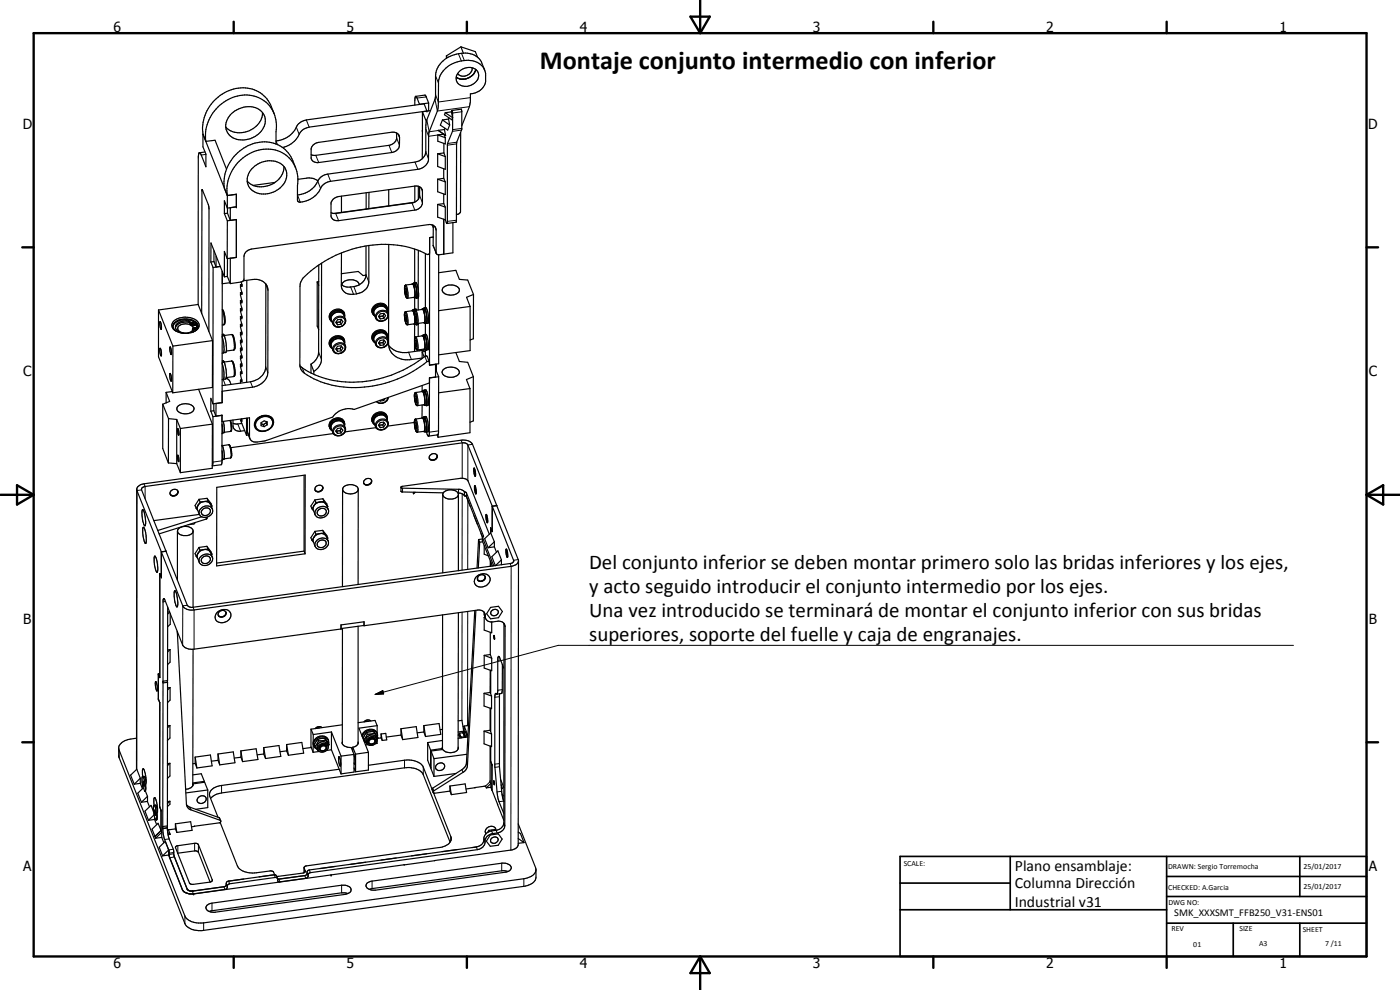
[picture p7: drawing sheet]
<svg xmlns="http://www.w3.org/2000/svg" width="420mm" height="297mm" viewBox="0 0 420 297" stroke-linecap="round" stroke-linejoin="round" font-family="sans-serif">
<defs><g id="words">
<text font-size="7.9" x="162" y="20.7">Montaje conjunto intermedio con inferior</text>
<g font-size="6.3">
<text x="176.8" y="170.7">Del conjunto inferior se deben montar primero solo las bridas inferiores y los ejes,</text>
<text x="176.8" y="177.8">y acto seguido introducir el conjunto intermedio por los ejes.</text>
<text x="176.8" y="185">Una vez introducido se terminará de montar el conjunto inferior con sus bridas</text>
<text x="176.8" y="192.3">superiores, soporte del fuelle y caja de engranajes.</text>
</g>
<g font-size="4.7">
<text x="304.6" y="261.2">Plano ensamblaje:</text>
<text x="304.6" y="266.6">Columna Dirección</text>
<text x="304.6" y="272">Industrial v31</text>
</g>
<g font-size="4.2">
<text x="34" y="9.6">6</text>
<text x="104" y="9.6">5</text>
<text x="174" y="9.6">4</text>
<text x="244" y="9.6">3</text>
<text x="314" y="9.6">2</text>
<text x="384" y="9.6">1</text>
<text x="6.8" y="38.7">D</text>
<text x="410.6" y="38.7">D</text>
<text x="7" y="112.9">C</text>
<text x="410.8" y="112.9">C</text>
<text x="7" y="187.1">B</text>
<text x="410.8" y="187.1">B</text>
<text x="7" y="261.4">A</text>
<text x="410.8" y="261.4">A</text>
<text x="34" y="290.4">6</text>
<text x="104" y="290.4">5</text>
<text x="174" y="290.4">4</text>
<text x="244" y="290.4">3</text>
<text x="314" y="290.4">2</text>
<text x="384" y="290.4">1</text>
</g>
<text font-size="3.1" x="352.4" y="275">SMK_XXXSMT_FFB250_V31-ENS01</text>
<g font-size="2.4">
<text x="271.2" y="259.7">SCALE:</text>
<text x="350.6" y="260.8">DRAWN: Sergio Torremocha</text>
<text x="391.2" y="260.6">25/01/2017</text>
<text x="350.6" y="267">CHECKED: A.Garcia</text>
<text x="391.2" y="266.7">25/01/2017</text>
<text x="350.6" y="271.4">DWG NO:</text>
<text x="351.6" y="279.3">REV</text>
<text x="372" y="279.4">SIZE</text>
<text x="391" y="279.6">SHEET</text>
<text x="358.1" y="284.1">01</text>
<text x="377.9" y="283.8">A3</text>
<text x="397.7" y="283.8">7 /11</text>
</g>
</g></defs>
<g fill="none" stroke="#000" stroke-width=".35">
<path d="M134 17.5a6.6 6.6 0 0 0-3.3 5.3l-.1 6.8-2.7 7.3-.1 8.6a3.6 3.6 0 0 1-3.3 3.1l-26.1 3.6a4 4 0 0 0-3.3 2.7 7.3 7.3 0 0 1-5.8 3.6M134 17.5a9.1 9.1 0 0 1 9.2-.5l.7 .7a7.8 7.8 0 0 1 1.6 3.4M134 16.8l.2 .5M134 16.8v.7M138.3 14.1l.8 1.9M138.3 14.1l-4.3 2.7M138.3 14.1l4.4 1.4 .6 1.7M69.5 34a6.6 6.6 0 0 1 9.3-.3 4.7 4.7 0 0 1-1.6 6.8 6.6 6.6 0 0 1-8.4 0 4.5 4.5 0 0 1 .7-6.5zM78.8 33.7a6.7 6.7 0 0 1-7.4 6.1l-2.1-.5-1.5-1.2M82.3 34.2a10.8 10.8 0 0 0-4.2-6.3 11.4 11.4 0 0 0-15.2 4 12.1 12.1 0 0 0-2 8.4M119 39.9a3 3 0 0 1-.6 2.9l-1.7 .8-22.2 3.1-1.1-.3M124.7 28.9l2.8-.4 1.1 2.4"/>
<path d="M124.8 28.9l-.3 .6v2M124.8 28.9l1.1 2.4M125.9 31.3h.1M126.8 39.2l-.1 8.4M128 36.5l-1.2-3v5.7M128.1 33.3l-.8-2.1-35.4 4.8a4.3 4.3 0 0 0-3.5 3.1 7.7 7.7 0 0 1-5.6 3.2M128.6 30.9v2.4M128.6 30.9l-2.7 .4M129.2 33.2l-36.4 4.9a4.4 4.4 0 0 0-3.5 3.1 7.1 7.1 0 0 1-4.5 3M131.5 39.1l2.2 1.5M132.8 36l2.1 1.5M132.8 36l-.6 1.5 2.2 1.5 .5-1.5"/>
<path d="M133.4 38.9l.3 1.7M133.4 38.9l-1.9 .2M133.5 38.5l-.1 .4M133.6 33.8l2.2 1.5M133.6 33.8l-.2 .6 2.2 1.5 .2-.6M134.6 35.7l.3 1.8M134.6 35.7l-1.8 .3M134.8 35.3l-.2 .4M135.5 33.6l.3 1.7M135.5 33.6l-1.9 .2M135.6 33.2l-.1 .4M135.7 33.1l2.8-.3 .1 6-1.6 4.2v23.4l-.1 .3-2.8 .4"/>
<path d="M135.7 33.1l.1 .6v5.5l-1.5 4.1v23.4l-.2 .4-.5-1.1M135.7 33.1l-.1 .1M137.9 21.4a3.7 3.7 0 0 1 5.5 .2 3.3 3.3 0 0 1-3.1 4.3 2.58 2.58 0 0 1-2.8-.9 2.58 2.58 0 0 1-.2-2.9zM138.2 39.8v23.8l-.5 .6-.7 .1M138.6 37.8l2.3-5.8 .3-1.7v-2.1a4.7 4.7 0 0 0 4.5-3.7v-2.4a5 5 0 0 0-5.2-4 8.6 8.6 0 0 0-8.8 5.8l-.2 8.5-2.8 7.5-.1 7.8a3.5 3.5 0 0 1-3.2 3.1l-26.2 3.6a4.3 4.3 0 0 0-3.5 3.1 6.8 6.8 0 0 1-6.2 3l-.2-.5v-4.2a9.3 9.3 0 0 0-3.4-9.2 9.3 9.3 0 0 0-9.7-1.1 12.5 12.5 0 0 0-8 13.2M141.7 20.3a2.51 2.51 0 0 1-1.6 2.4 2.51 2.51 0 0 1-2.7-.6M142.8 20.8a3.9 3.9 0 0 1-5.9 2.4M60.9 40.3v3.8l.9 2.1v3.8l-1.8-4.2-.3 .1-.2 1.1v44.4M60.9 40.3l7.3 18.4M60.9 40.3l.9 2.1M61.5 45.6l-1.7 .2M61.8 42.4l2.7-.3 3.5 8.7"/>
<path d="M61.8 42.4a12.3 12.3 0 0 1 14.4-13.6 9.2 9.2 0 0 1 6.6 10.7v3.7M68 50.8a11.7 11.7 0 0 0-.7 5.7l.9 2.2M68.2 58.7v3.7M68.2 58.7l2.7-.4v3.8M75.6 50.7a6.7 6.7 0 0 1 9.6-.7 4.9 4.9 0 0 1-2.1 7.1 6 6 0 0 1-8.5-1.2 4.6 4.6 0 0 1 1-5.2zM82.5 54.7l-6.5 .9M85.2 50a6.7 6.7 0 0 1-10.7 4.7l-.3-.3M88.7 50.3a10.4 10.4 0 0 0-4.2-6.2 11.2 11.2 0 0 0-14.7 3.4l-1.8 3.3M89.4 53.8l2.6-.3a4.1 4.1 0 0 1 3.4 .8M94 43.5l1.7-.8 21.9-3a1.87 1.87 0 0 1 2.3 1.6v2.3a2.46 2.46 0 0 1-2.3 2.2l-21.9 3a1.93 1.93 0 0 1-2.3-1.3v-2.9zM102.5 58.8v4.9M109.9 57.8v4.9"/>
<path d="M110.7 57.7v4.9M116.7 56.9v4.9M124.5 55.8v4.8M124.5 55.8l-22.9 3.2a2.7 2.7 0 0 0-2.3 1.9v4a1.85 1.85 0 0 0 2.3 1.3l22.9-3.2a2.7 2.7 0 0 0 2.3-1.9v-4l-.4-.7-.9-.5M124.5 55.8l1 .1M125.5 55.9v3.8M125.9 56v2.7a2.5 2.5 0 0 1-2.3 2.2l-23.5 3.2M131.3 46.1v3.9l2.3 .8v-3.8M131.3 53.8v3.7l2.3 .9v-3.8M131.3 53.8l2.3 .8M131.3 46.1l2.3 .9M131.4 40.5l2.2 .8"/>
<path d="M131.4 40.5v1.9l2.2 .8v-1.9M133.1 40.3l-1.7 .2M133.2 50.6v2.9M133.2 58.2v2.9M133.2 53.5l.4 1.1M133.2 53.5l-1.9 .3M133.2 43.1v2.8M133.2 45.9l.4 1.1M133.2 45.9l-1.9 .2M133.3 40.3v.1M133.3 40.3l.3 1M63.3 78.6v-5.7l4 10.2"/>
<path d="M63.3 78.6l.7 1.7M64.2 78.5l-.9 .1M64.2 75.2v3.3M64.2 78.5l.6 1.6M64.8 76.8v3.3M66.1 80l-2.1 .3M66.1 79.9l-1.3 .2M67.3 64.1l.9 2.2M68.2 77.6l-.9-2.2v7.7M68.2 66.3v11.3M68.2 62.4l-.9-2.2v3.9M68.3 64l-1 .1"/>
<path d="M68.3 77.6l-.1 5.3M68.3 62.4v1.6M68.3 64l.8 2.1M70.9 65.9v11.4l-1.8 .2v7.6M70.9 77.2l-2.7 .4M70.9 65.9l-2.7 .4M70.9 62.1l-2.7 .3M70.9 62.1l-1.8 .2v3.8M70.9 65.9l-1.8 .2M95.7 79.5l-.1 26.2a4.4 4.4 0 0 1-2.3 3.6M96.5 79v29.2a4.7 4.7 0 0 1-2.3 3.2M99.3 63.8l.8 .3"/>
<path d="M109.8 73.8v8.7a4.3 4.3 0 0 1-4.6 3.6h-1.3l-1.5-.7M110.6 73.7a29.2 29.2 0 0 1 17.8 2.7l.5-.5M110.6 73.7a34.4 34.4 0 0 0-19.9 10.1l-.6 1.2-.1 .9v23.6a3.5 3.5 0 0 0 2.2 3.1 30.7 30.7 0 0 0 27.1 1.1 46.4 46.4 0 0 0 9.3-5.3l.3 .3M110.7 73.7v10.9a4 4 0 0 1-3.7 3.6 3.4 3.4 0 0 1-4.4-1.7l-.1-10.6M116.7 73.3v30.4M124.2 60.7l-24.1 3.4M124.4 74.7v10.1M125.5 75.1v11.9M127.7 76.1v16.2M129.7 67.5l.3 .8M130 71.2l-1.1 .1v38.3l1.8-.3M130 67.6v6.1l.9 2.3"/>
<path d="M131.3 61.3v3.9l2.3 .8M131.3 61.3l2.3 .8M131.6 76.5v32.6l-2.7 .4M133.2 65.8v10.4M133.2 76.2l-1.6 .3-.7-.5v-7a1.82 1.82 0 0 0-2.3-1.6l-53.1 7.3a2.5 2.5 0 0 0-2.3 2.2l-.1 7.2-.6 .5-3.4 .5M133.2 61.1l.4 1M133.2 61.1l-1.9 .2M133.6 62.1v3.9M134 66.9l.1 .1M135.9 66.8v9.1l-2.7 .3M47.6 93l4.3 10.8M47.6 93v14.1l4.2 10.8"/>
<path d="M48 96.5l.3 .6 .2 1.6a.59 .59 0 0 1-.5-1zM57.1 97.5a3.1 3.1 0 0 0-3.7 .8 2.03 2.03 0 0 0 2.6 1.6l1.1-.2 .7-.5M57.6 97.7l.4 .7M57.6 97.1h.5M57.8 98.8l.3 .4-.2 .5M58.2 96.9l-.6-.2-.2 .2 .2 .2M58.2 96.9h.1M58.2 96.9l-.1 .2M58.3 98.9h.5M58.7 99.2a6 6 0 0 1-5.8 .2M58.7 99.2a1.83 1.83 0 0 0 1.1-1.8 1.83 1.83 0 0 0-1.3-1.6 5.8 5.8 0 0 0-6.7 .9 1.88 1.88 0 0 0 1.2 2.7M58.8 97.4l.6 .8"/>
<path d="M58.9 96.9a1.12 1.12 0 0 1-1.8 0 3.5 3.5 0 0 0-4.4 1.4M58.9 96.9l.5 1.1M58.9 96.9a5.1 5.1 0 0 0-6.8 .6l-.2 .5M59 97.1a1.17 1.17 0 0 1-1.9 .3v-.8a3.6 3.6 0 0 0-4.4 1.1 1.95 1.95 0 0 0 2.2 2.2l.4 .1M59.2 98.3l-.5-.8 .6 .8M59.3 98.4l-.9-.1-.5 .2-.1 .6 .3 .4M59.4 98.2a2.23 2.23 0 0 0-2.1-2.3 4.7 4.7 0 0 0-5.3 1.5l.1 1.1 .6 .7M59.4 98.2l-.7 1M59.5 91.4l4.3 10.8M59.5 91.4l-11.9 1.6M60.5 94.1l.2-37.2 1.8 4.5 .2 1.1v37M64 80.3l-.1 40.9"/>
<path d="M66.7 92.8l.3 .5 .5 1.7 .1 1.6-.3 .8M66.7 81.4v39.4M67.2 97.4h.1M67.2 97.4l-.5 .1M68.2 82.9l-.9 .2M68.2 82.9l.9 2.2M69 84.8l-2.3 .3M72.2 85.4l.4 2.9-.4-.5M72.2 87.8l.3 2.9-.3-.5M72.2 90.2l.3 2.3M72.2 92.6l.3 2.3M72.2 95l.3 2.3"/>
<path d="M72.2 97.3l.3 2.4M72.2 99.7l.3 2.4M72.4 84.6l.2 .8M72.5 92.5v.5l-.3-.4M72.5 94.9v.5l-.3-.4M72.5 97.3v.5l-.3-.5M72.5 99.7v.5l-.3-.5M72.5 87.8h-.3M72.5 90.1l-.3 .1M72.5 92.5l-.3 .1M72.5 94.9l-.3 .1M72.5 97.3h-.3"/>
<path d="M72.5 99.7h-.3M72.6 85.4v.5l-.4-.5M72.6 85.4h-.4M73 84.2l2.8-.3a3.7 3.7 0 0 1 4.6 3.1v24.7a5.1 5.1 0 0 1-4.6 4.5l-9.1 1.2M74.1 84.1l-.1 30.6M79.8 85.2l-.1 24.9a4.9 4.9 0 0 1-4.5 4.5l-8.5 1.1M95.2 84.6v13.2l.5 1.1M95.2 84.6l.5 1M95.7 84.5l-.5 .1M99.9 94.4a2.03 2.03 0 0 1 3.3 .1l.5 1.3a2.04 2.04 0 0 1-1.3 2.2 2.04 2.04 0 0 1-2.5-.8 2.24 2.24 0 0 1-.2-2.6zM100.9 96.6l.1 .2M101 96.8l.3 .7"/>
<path d="M102.1 96.6l-1.1 .2M102.1 96.6l.3 .7M102.4 97.3l.5-.8-.5-.7-1.1 .1-.5 .9 .5 .7M102.4 97.3l-1.1 .2M102.4 82.1l5.1-.7 1.5 1.3 .8-.2M102.5 95.9l-.4 .7M103.3 94.5a2.16 2.16 0 0 0-2.7-1.1 2.16 2.16 0 0 0-1.3 2.7M103.4 94.1a2.36 2.36 0 0 0-3-1.2 2.36 2.36 0 0 0-1.4 2.9M103.4 95a1.9 1.9 0 0 0-.9-1.8 1.9 1.9 0 0 0-2.1 .1 1.85 1.85 0 0 0-1.4 1.4 1.85 1.85 0 0 0 .6 1.9M103.4 95.1a1.79 1.79 0 0 0-2.7-1.4 1.8 1.8 0 0 0-1 2.9M107.8 85.5a2.96 2.96 0 0 0-4.8-.8l-.4 .9M112.5 92.8a2.1 2.1 0 0 1 3.5 0 2.79 2.79 0 0 1 .5 2.2 2.19 2.19 0 0 1-3.8 .5l-.5-1.8z"/>
<path d="M113.7 94.8l.2 .2M113.9 95l.2 .7M114.9 94.9l.3 .6M114.9 94.9l-1 .1M115.2 95.5l.5-.8-.5-.7-1.1 .1-.5 .9 .5 .7M115.2 95.5l-1.1 .2M115.3 94.2l-.4 .7M116.2 92.7a2.18 2.18 0 0 0-2.8-1.1 2.18 2.18 0 0 0-1.3 2.7M116.2 92.3a2.39 2.39 0 0 0-2.9-1.2 2.39 2.39 0 0 0-1.6 2.7l.1 .2M116.2 93.3a1.94 1.94 0 0 0-.9-1.9 1.94 1.94 0 0 0-2.2 .1 1.86 1.86 0 0 0-1.3 1.4 1.86 1.86 0 0 0 .7 1.9M116.2 93.4a1.83 1.83 0 0 0-1.1-1.6 1.83 1.83 0 0 0-1.9 .3 1.7 1.7 0 0 0-.7 2.8M121.6 87.4v-.8l.2 .1 .2 .9v.9l-.2-.1"/>
<path d="M121.6 95.4v-.9l.2 .1 .2 1v.9l-.2-.1M121.6 95.4l.2 1M121.6 87.4l.2 1M122 95.4h-.4M122 87.4h-.4M122 88.4h-.2M122 96.4h-.2M123.8 93l-.2 .2M123.8 93h.1M123.8 93h.5l.2 .2M123.8 85.1l-.2 .2M123.8 85.1l.4 .5"/>
<path d="M123.8 93l.3 .6M124.1 93.6l-.2-.4-2.2 .3a3.6 3.6 0 0 0 .1 3.4l.3 .6 2.3-.3M124.1 93.6v.1M124.1 93.6l.3 1.2M124.2 93l.1-.2 .3 .4M124.2 85.6v.3M124.2 85.9l-.3-.6-2.2 .2-.3 .4v1.5l.3 1.5 .5 .6 2.2-.3 .1-.5M124.2 97.2l.2 .1M124.2 85.9l.2 .6M124.2 84.9v.1M124.2 94l.2 .7M124.2 89.2l.2 .2"/>
<path d="M124.3 84.8l-.1 .1M124.3 84.8l.6 1.4 .3 1.8M124.3 92.8l.4-.1 .3 .3M124.3 84.8h.6l.6 2.2M124.4 97.3h.1M124.4 85h.1M124.4 85l-.6 .1M124.4 97.2h.1M124.4 89.3v.1M124.4 93.6v1.2M124.4 86.7l.1 1.1M124.4 93.6l-.2 .3"/>
<path d="M124.4 94.7l.1 .3M124.4 94.8v.3M124.4 94.8l.1 .4M124.4 85l.2 .3M124.4 95.1l.1 .7M124.4 89.4v3.4M124.4 97.3v4.2M124.4 93.4v.2M124.5 95.2l-.1 2M124.5 93.4l-.4 .2M124.5 95.2v.4M124.5 93.2l2.4-.4 .3 .7"/>
<path d="M124.5 87.9v.8M124.5 95.7l.5 1.3M124.5 95.9l.1 .3M124.5 93.2l-.1 .2M124.6 96.5l-.2 .8M124.6 88.7l-.2 .6M124.6 95v-.9l.2 .1 .2 1v.9l-.2-.1M124.6 95l.2 1M124.6 85.3v.2M124.6 85.3l-.4 .3M124.7 89.3l.2 .2M124.7 97.3l.2 .2"/>
<path d="M124.9 97.5h.1M125 86.6l-.3-1.1-.5 .3 .4 2.3M125 95h-.4M125 87l.1 .6M125 95.9l-.2 .1M125 97h.2M125.1 97l-.2 .3h-.5M125.1 87.7v.3M125.1 88.8l-.1 .5-.6 .1M125.1 88l.1 .9-.3 .6M125.1 97l-.1 .5M125.5 87v6"/>
<path d="M125.5 97.3v3.7M125.5 97.3l-.5 .2M125.5 89.3l-.5 .2M125.6 97l-.1 .3M126.8 92.7l-.2 .1M126.8 92.7h.1M126.8 92.6h.6l.2 .3M126.8 92.7l.4 .5M127.2 93.2v.3M127.2 96.8l.2 .1M127.2 93.5l.2 .9M127.3 92.4l.5-.1a6.4 6.4 0 0 1 .6 4.7h-.4"/>
<path d="M127.3 92.4l-.1 .2M127.3 92.4l.5 1.1M127.4 96.9h.1M127.5 94.6v.7M127.5 95.4v.9M127.5 96.3l-.1 .5-2.2 .2M127.6 96.3l-.2 .6M127.6 92.9v.2M127.6 92.9l-.4 .3M127.7 96.9v3.4M127.8 96.9l.2 .1M127.9 93.9l-.2-.9-.5 .3 .4 2.4"/>
<path d="M127.9 93.8l.3 1.7M128 94.1l.1 1.4M128.1 95.5l-.1 1.5M128.1 96.1l-.1 .7-.6 .1M131.6 81.8l5.2-.7 1.1 2.7 2.5 .2 1.7 4.3M132.9 86.4a3.3 3.3 0 0 1 4.9 .2 1.56 1.56 0 0 1-1.7 1.9 2.75 2.75 0 0 1-3.4-1.4zM141.1 91.9v13.3l-9.5 1.3M141.1 91.9l-9.5 1.3M142.1 88.3l-2.1 .9 1.1 2.7M142.1 88.3v13.3l-1 .4M48 104.5l.3 .6 .1 1.7-.3-.6zM49.9 117.7l1 2.7-2.1 .9"/>
<path d="M49.9 117.7v3.2M51 104.1l.3 .6 .1 1.7-.4-1.1zM51 112.1h.1M51 112.1l.5 1.3-.1 .9-.4-1.3zM51.7 117.5l-1.8 .2M51.9 103.8l-.1 14.1M59.6 116.8l4.1 10.5M63.8 102.2l-.1 14-11.9 1.7M63.8 102.2l-11.9 1.6M66.7 101l.6-.4a8.7 8.7 0 0 1 .4 5.2h-.6M66.7 108.9l.6-.3 .2 .5 .5 3.3-.2 1.3M66.7 109l.4 2.1a3.4 3.4 0 0 1 0 2.6l-.1 .1"/>
<path d="M66.7 101l.5 3.3a1.21 1.21 0 0 1-.5 1.7M66.7 108.3l.5 .2M66.7 100.3l.5 .2M67 113.8l-.3 .1M67.2 100.5l.1 .2 2.5-.2 .3 .6 .4 1.9 .1 1.3-.4 .7-2.3 .3M67.2 108.5l.1 .1 2.2-.3a3.4 3.4 0 0 1 1 3.1l-.1 1.4-2.5 .5M67.2 108.5l-.5 .2M67.2 100.5l-.5 .3M67.7 113.7l-.6 .1M67.8 113.7h-.1M67.8 113.5l1.1 .7 .4 1.1M72.2 106.8l.3 .6v-.6"/>
<path d="M72.2 106.8l.3 2.9M72.2 109.3l.3 2.8-.3-.5M72.2 102.1l.3 2.3M72.2 104.5l.3 2.3M72.2 111.6l.3 2.4M72.2 114v.9M72.2 109.3l.3 .4M72.5 102.1v.5l-.3-.5M72.5 104.4v.5l-.3-.4M72.5 114v.5l-.3-.5M72.5 109.7h.1M72.5 102l-.3 .1"/>
<path d="M72.5 104.4l-.3 .1M72.5 106.8h-.3M72.5 109.2l-.3 .1M72.5 111.6h-.3M72.5 114h-.3M93.3 109.3v2.6M93.3 109.3l.9 2.1M94.2 111.4v.9M100.1 102.1a2.02 2.02 0 0 1 3.1 .4l.5 1.2a2.05 2.05 0 0 1-1.3 2.3 2.05 2.05 0 0 1-2.5-.8l-.6-1.8zM100.9 104.5l.1 .2M101 104.7l.3 .7M102.1 104.6l-1.1 .1"/>
<path d="M102.1 104.6l.3 .7M102.4 105.3l.5-.9-.5-.6-1.1 .1-.5 .8 .5 .7M102.4 105.3l-1.1 .1M102.5 103.9l-.4 .7M103.3 102.4a2.17 2.17 0 0 0-2.7-1.1 2.17 2.17 0 0 0-1.3 2.7M103.4 102a2.4 2.4 0 0 0-2.9-1.1 2.4 2.4 0 0 0-1.6 2.6l.1 .3M103.4 103a1.84 1.84 0 0 0-.8-1.8 1.84 1.84 0 0 0-1.9-.1 1.92 1.92 0 0 0-1.7 1.4 1.92 1.92 0 0 0 .6 2M103.4 103.1a1.96 1.96 0 0 0-1.5-1.7 1.96 1.96 0 0 0-2.1 .8 1.54 1.54 0 0 0-.1 2.4M112.7 100.6a2 2 0 0 1 3.3 .1 2.44 2.44 0 0 1 .2 2.7l-.7 .6a1.93 1.93 0 0 1-2.8-.6 2.5 2.5 0 0 1-.5-2zM113.7 102.8l.2 .2M113.9 103l.2 .6M114.9 102.8l-1 .2"/>
<path d="M114.9 102.8l.3 .7M115 119.8l.1 .4M115.2 103.5l.5-.8-.5-.7-1.1 .2-.5 .8 .5 .6M115.2 103.5l-1.1 .1M115.3 102.2l-.4 .6M115.6 119.6l-.5 .6M116.1 100.7a2.22 2.22 0 0 0-2.2-1.3 2.22 2.22 0 0 0-2 1.7l.2 1.2M116.2 100.2a2.37 2.37 0 0 0-3-1 2.37 2.37 0 0 0-1.4 2.8M116.2 101.3a2.03 2.03 0 0 0-1.6-1.7 2.03 2.03 0 0 0-2.2 1.1l-.4 1.2 .5 .9M116.2 101.3a1.94 1.94 0 0 0-.9-1.9 1.94 1.94 0 0 0-2.2 .1 1.84 1.84 0 0 0-1.4 1.4 1.84 1.84 0 0 0 .7 1.8M116.5 119.3a2.2 2.2 0 0 1-3.5 1.2M116.7 103.7a5.4 5.4 0 0 0 6.8 4.2l3.2-.5"/>
<path d="M116.7 103.7a6 6 0 0 0 5.9 2l4.6-.6 .1 .4M124.4 102.8l.4 1.7 .4 .5 2.1-.3 .2-.4M124.5 119.7v-.9l.3 .1 .2 1v.8l-.2-.1M124.5 119.7l.3 .9M124.6 103v-.9l.2 .1 .2 1v.9l-.2-.2M124.6 103l.2 .9M124.8 103.9h.2M124.9 119.6l-.4 .1M125 102.9l-.4 .1M125.8 104.9v.4M126.7 105.6v1.9M126.7 115.7v1.7"/>
<path d="M126.7 105.6l.6 1.5M126.8 100.6l-.2 .2M126.8 100.6h.1M126.8 100.6l.7 .1M126.8 117.3l.5-.1 .3 .4M126.8 117.3l.3 .6M126.8 100.6l.4 .5M126.8 117.3l-.2 .2M126.9 100.8l-2.4 .4-.1 4.3M126.9 100.8l.7 2.8M127.1 117.9l-.2-.4-2.2 .3-.3 .6 .1 1.7 .2 1.1 .4 .5 2.3-.3 .1-.7M127.1 117.9l.1 .5"/>
<path d="M127.1 117.9v.1M127.2 101.1v.3M127.2 118v.1M127.2 118l.3 2.4M127.2 104.8l.2 .1M127.3 117.1a.91 .91 0 0 1 1 1.1l.3 3-.2 .5h-.5M127.3 117.1l-.1 .2M127.3 117.1l.4 .8M127.3 100.4h.6a8.9 8.9 0 0 1 .7 4.2l-.2 .3-.4 .1M127.3 100.4l-.1 .2M127.3 100.4l.3 .3M127.3 118.6l.2 1.4-.1 1.6"/>
<path d="M127.5 103.4l.1 .9M127.5 100.7l.1 .2M127.6 100.7l.4 1.4M127.6 100.9v.1M127.6 104.3l-.2 .6M127.6 117.6v.1M127.6 100.9l-.4 .2M127.6 117.6l-.5 .3M127.7 105.5l-1 .1M127.7 104.9v1.9M127.7 117.7l-.5 .3M127.7 117.8l.3 1.4"/>
<path d="M127.8 104.9l.2 .1M127.9 118.4l.1 .7M128 102.2l.2 1.3-.2 1.5M128 102.1l.1 .7M128 119.2l.1 .7M128 102.2l-.3-1.2-.5 .3 .3 1.3M128 119.1l.1 .8M128 102.9l.1 .9M128.1 119.9v1.4M128.1 119.9l-.2 1.8M128.1 104.1l-.1 .6-.6 .2M128.9 108.6l-.7-1.7-.6-.1a34.6 34.6 0 0 1-26.3 7.5 22.7 22.7 0 0 1-11.3-4.6"/>
<path d="M128.9 114.9l-22.6 8a5.8 5.8 0 0 0-6.4 2.2l-21 7.3a4.5 4.5 0 0 1-3.1 .1l-.7-.6-.2-.8v-5.8l-8.3 1.2M130.7 109.3v3.8l-1.8 .3v16.9l-.3 .6-.6-1.2M131 109.3v2.1M131 111.4l.6 1.6M131 111.4h-.3M131.6 113v16.8l-.3 .7-2.7 .4M131.6 113l-2.7 .4M133.1 110.9a3.1 3.1 0 0 1 4.7 .6 1.92 1.92 0 0 1-2.1 1.7 2.29 2.29 0 0 1-3-1.7zM136.8 105.8l1.1 2.7 2.5 .2 1.7 4.3M141 116.6v13.2l-9.5 1.4M141 116.6l-9.4 1.3M142.1 113l-2.1 .9 1 2.7"/>
<path d="M142.1 113v13.3l-1.1 .4M48.8 121.3v13.3l1.7 4.3M48.8 121.3l1.8 4.3M50.5 138.9l2.5 .2M50.6 125.6l2.4 .3M50.6 125.6l-.1 13.3M53 125.9v13.2M53 125.9l1.1 2.7M53 139.1l1.1 2.7M53.3 136.6l.3 .6v1.3l-.3-.8zM53.3 128.7l.4 .8-.1 1.1-.3-1.1zM53.4 121.9a3.4 3.4 0 0 1 4.8 .4 1.61 1.61 0 0 1-1.6 1.8 2.6 2.6 0 0 1-3.5-1.5z"/>
<path d="M53.7 130.5l-.1 .1M53.7 138.4l-.1 .1M54.1 128.6v13.2M63.3 123.4l.6 1.6M63.7 127.3v13.2l-9.6 1.3M63.7 127.3l-9.6 1.3M63.9 121.2l-.6-1.7v3.9M64.2 123.2l-.9 .2M64.2 121.1v2.1M64.2 123.2l.6 1.6M64.8 121v.1M64.8 121.1v3.7"/>
<path d="M66.6 135.2l.1 2.7M66.6 124.6v14.2l-.2 .6-2.7 .4 .2-.9v-13.9M66.6 127.3l.1 2.7M66.6 124.6l-2.7 .4M66.6 124.6l-1.8 .2M66.6 120.8h.1M66.6 133.6l.1 .1M66.7 120.8l-2.8 .4M66.7 120.8l-1.9 .3M66.7 133.7l2.2-.2 .6 2-.1 1.8-2.1 .4M66.7 137.9l-.1 .2M66.7 130l-.1 .1"/>
<path d="M66.7 133.7v.2M66.7 133.7l-.1 .1M66.8 133.9l.5 2.7v1.1M66.8 133.9h-.2M67 126.4l.3 2v1.4M67.3 137.7l-.6 .2M67.3 129.8l-.6 .1M69.2 126.2l.3 1.9-.1 1.2-2.1 .4M69.3 137.3l-.1 .1M69.9 127l1.2 .3 1.5-.3M69.9 126v1.8a1.83 1.83 0 0 0 2.3 1.6l1.2-.2M72.2 126l1.8 4.6"/>
<path d="M72.5 125.7v.7l-.3-.4M72.5 126h-.3M74 125.5v5.1M74.2 125.5v4.2l.8 1.9M74.6 130.5l-.6 .1M76.6 127.6l.2 .5M77 125.8a2.93 2.93 0 0 1 5.1 .5 3.2 3.2 0 0 1-2 2.9 3.2 3.2 0 0 1-3.5-.8 2.15 2.15 0 0 1 .4-2.6zM78.3 127.2l.7 .2M79 127.4l.3 .6M80 126.5v.4M80 126.9l.2 .6M80 126.9l-1 .5"/>
<path d="M80.2 127.5v-.9l-.9-.3-1 .5v.9l1 .3M80.2 127.5l-.9 .5M81.4 125.6a2.95 2.95 0 0 0-4.7 1.9M81.5 125.6l.1 .3M81.6 125.9a2.63 2.63 0 0 1-.6 2.7 2.63 2.63 0 0 1-2.7 .7l-.9-.4-.6-.8M81.6 125.9a2.78 2.78 0 0 0-4.6 .1 2.06 2.06 0 0 0-.2 2.1M99.9 127a1.99 1.99 0 0 1 3.3 .2 2.51 2.51 0 0 1 .5 2 2.1 2.1 0 0 1-1.7 1.5 2.1 2.1 0 0 1-2.1-.9 2.5 2.5 0 0 1-.5-2zM100 130.1l-30.8 4.2M100.9 129.2l.1 .2M101 129.4l.3 .6M102.1 129.2l-1.1 .2M102.1 129.2l.3 .7"/>
<path d="M102.4 129.9l.5-.8-.5-.7-1.1 .2-.6 .8 .6 .6M102.4 129.9l-1.1 .1M102.5 128.6l-.4 .6M103.1 126.7a2.32 2.32 0 0 0-2.6-.3 2.32 2.32 0 0 0-1.3 2.1l.4 .7M103.2 126.7l.1 .4M103.3 126.7a2.39 2.39 0 0 0-2.3-1.4 2.39 2.39 0 0 0-2.1 1.7l-.1 .9 .2 .5M103.4 127.8a1.93 1.93 0 0 0-.9-2 1.93 1.93 0 0 0-2.2 .1 1.85 1.85 0 0 0-1.4 1.4 1.85 1.85 0 0 0 .7 1.9M103.4 127.5a2.17 2.17 0 0 0-2.7-1.6 2.17 2.17 0 0 0-1.4 2.8M112.7 125.2a2.06 2.06 0 0 1 3.2 .2l.5 1.2a2.02 2.02 0 0 1-1.3 2.2 2.02 2.02 0 0 1-2.4-.7 2.48 2.48 0 0 1-.5-2.1zM112.8 128.3l-9.3 1.3M113.7 127.4l.1 .2M113.8 127.6l.3 .7"/>
<path d="M113.9 120.1l.2 .2M114 120.1l.1 .2M114.9 127.5l-1.1 .1M114.9 127.5l.2 .6M115.1 120.2l-1 .1M115.1 128.1l.6-.8-.6-.6-1 .1-.5 .8 .5 .7M115.1 128.1l-1 .2M115.3 126.8l-.4 .7M116.1 125.3a2.16 2.16 0 0 0-2.8-1.1 2.16 2.16 0 0 0-1.2 2.7M116.2 124.9a2.39 2.39 0 0 0-2.9-1.2 2.39 2.39 0 0 0-1.6 2.7l.7 1M116.2 125.9a1.85 1.85 0 0 0-.8-1.8 1.85 1.85 0 0 0-2-.1 2.38 2.38 0 0 0-1.7 2.5M116.2 126a1.93 1.93 0 0 0-1.3-1.6 1.93 1.93 0 0 0-2.1 .5 1.69 1.69 0 0 0-.3 2.6"/>
<path d="M124.4 126.7l-8 1.1M124.5 127.6v-.9l.3 .2 .2 .9v.9l-.2-.1M124.5 127.6l.3 1M124.9 127.6h-.4M125 120.6h-.2M125 128.6h-.2M126.7 121.5l-.1 3.8M126.8 125.3l.6-.1 .2 .3M126.8 125.3l.3 .5M126.8 125.3l-.2 .2M127.1 125.8v.1M127.2 126l.4-.4 .4 1.9"/>
<path d="M127.2 126v.1M127.2 126l.3 2.4M127.2 121.5l.2 .1M127.2 125v.2M127.2 125l.5 .5 .3 1.6M127.2 126.4l-.4-1-2.1 .3-.3 .3v1.3a2.93 2.93 0 0 0 .9 2.4l2-.3 .2-.7M127.3 126.5l.2 2.7-.1 .3-.2-.1M127.6 125.5v.2M127.6 125.5l-.5 .3M127.7 129.5l.3 .2M127.8 121.5l.1 .2M127.8 125h.1"/>
<path d="M127.8 125h-.5M127.8 125a7.2 7.2 0 0 1 .6 4.6l-.5 .1M128 127.2v.3M128 127.5l.1 1.8M128 127.5v2.2M128 129.2v.3h-.7M128 121.4l-.6 .2M129.1 136.5a1.07 1.07 0 0 1 1.5-.4 1.07 1.07 0 0 1 .4 1.5 1.1 1.1 0 0 1-1.4 .6 1.1 1.1 0 0 1-.6-1.5zM131.1 136.6a1.27 1.27 0 0 1-.7 1.3 1.27 1.27 0 0 1-1.5-.4M131.2 130.5l.3 .7M131.5 130.4v.8M41.1 146.9l13.8 34.9a3.1 3.1 0 0 0 3.3 1.2l95.2-13.1a1.9 1.9 0 0 0 2.1-2l-6.4-16.2"/>
<path d="M42.7 153a1.05 1.05 0 0 1 .7 1.2l.3 2.2-.2 1.4-.4-.5-.4-1.6-.1-1.8zM43 158.2a6.7 6.7 0 0 1 .7 4.9l-.2-.3a9.2 9.2 0 0 1-.6-4.5zM51.3 147.2a1.1 1.1 0 0 1 1.4-.4 1.1 1.1 0 0 1 .6 1.3 1.14 1.14 0 0 1-1.3 .8 1.14 1.14 0 0 1-.9-1.2zM53.3 159.4v.2a2.97 2.97 0 0 0 4.1 .6l.5-.8M53.4 147.3a1.28 1.28 0 0 1-.8 1.3 1.28 1.28 0 0 1-1.5-.4M58.6 156.8l-.4 .4-1.7 .2M58.9 152.5l.4 .7M59.5 151.6a2.56 2.56 0 0 0 .3 2.7M59.5 151.6l-.6 .9M59.7 149.8l-1.2 1.9 .4 .8M59.7 149.8l.4 .8M59.8 154.3l-13.7 1.9"/>
<path d="M60.1 150.6l-.6 1M60.2 152.7a1.93 1.93 0 0 1 2.1-1 1.93 1.93 0 0 1 1.5 1.8 2.23 2.23 0 0 1-1.7 1.7 2.23 2.23 0 0 1-2.3-.9v-.8zM60.5 155.1l-13.2 4.1M60.8 152.9a1.25 1.25 0 0 1 1.4-.6 1.25 1.25 0 0 1 .9 1.3 1.45 1.45 0 0 1-1.3 1.1 1.45 1.45 0 0 1-1.4-.9zM62.1 149.5l-2.4 .3M62.1 149.5l1.2 1.5 .3 .8M62.1 155.2l-.1 .5-14.3 4.5M62.1 149.5l.3 .8M62.4 150.3l.6 .8M62.4 150.3l-2.3 .3M63 151.1a2.3 2.3 0 0 0-3.5 .5M63 151.1l.7 1.7"/>
<path d="M63 151.1l.6 .7M63.6 151.8l-.1 .3M65.1 146.2l26.5-3.7v23.7l-26.6 3.6zM91.3 142.6v22.8M93.6 152.7l.5 .6M94.5 150l-1.2 1.8 .3 .9M94.5 159.4l-1.2 1.9 .3 .8M94.5 150l.3 .8M94.5 159.4l.3 .9M94.8 146a1.09 1.09 0 0 1 1.4-.4 1.09 1.09 0 0 1 .6 1.3 1.19 1.19 0 0 1-1.2 .7 1.19 1.19 0 0 1-1.1-1zM94.8 150.8l-1.2 1.9M94.9 152.8a2 2 0 0 1 2.1-.9 2 2 0 0 1 1.6 1.6 2.29 2.29 0 0 1-1.7 1.8 2.29 2.29 0 0 1-2.3-.8l-.1-.8z"/>
<path d="M95.5 153.1a1.23 1.23 0 0 1 1.6-.6 1.23 1.23 0 0 1 .7 1.5 1.33 1.33 0 0 1-1.5 .8 1.33 1.33 0 0 1-1.1-1.3zM96 150.6a2.03 2.03 0 0 0-1.9 2.5l.5 1.4M96 150.6l-1.2 .2M96.3 150.6l.9 .1 .6 .5M96.8 159.1l-2.3 .3M96.8 159.1l1.3 1.6 .3 .8M96.8 146a1.31 1.31 0 0 1-.8 1.4 1.31 1.31 0 0 1-1.5-.4M96.8 159.1l.4 .8M96.9 149.6l-2.4 .4M96.9 149.6l1.2 1.6 .3 .8M96.9 149.6l.3 .9M97.2 159.9l-2.4 .4"/>
<path d="M97.2 159.9l.6 .8M97.2 150.5l-1.2 .1M97.2 150.5l.6 .7M97.8 151.2l.7 1.7M97.8 151.2l.6 .8M98.4 152l-.2 .2M102.8 146.8a2.47 2.47 0 0 0 3.4 1.2l.9-.4 .4-.6M102.8 146.8a2.79 2.79 0 0 1 4.3-.8l.4 .8v28.6M102.8 146.8v29.2M109.2 144.9l.1 .3M111.5 144.1a1.33 1.33 0 0 1-.8 1.2 1.33 1.33 0 0 1-1.4-.1M111.5 144a1.28 1.28 0 0 1-.7 1.4 1.28 1.28 0 0 1-1.5-.2"/>
<path d="M111.5 144a1.25 1.25 0 0 0-1.6-.3 1.25 1.25 0 0 0-.6 1.5M120.3 146.2l.3 .3 17.4 .3 1 .4 .4 .5M124.1 147.7v.4M124.5 147.7l-.4 .4M124.6 147.7l-.5 .4M132.9 148.5a2.8 2.8 0 0 0 3.8 .9l.9-.9M133 147.9l-12.4-.3-.3-.2v-1.3l.4-.2 17.5-2.4 1.6 .2 .7 .7 6.3 15.9M137.4 148l1.1 .1 .9 .7M139.4 148.8v-1.2h.2l.4 .3 5.1 12.9-.3 .4M139.4 148.8l.6 .2 4.8 12.2M142.4 140.5l.3 2.2M142.5 142.8l.1 .1"/>
<path d="M142.6 145.8l.3 2.2M142.6 145.8h-.2v1.1l.4 1.3 .1-.2M142.7 142.7v-1.3l-.4-.9-.1 1.1 .3 1.2M142.7 142.7l-.1 .2M146 154.5l.3 2.2M146 154.5l-.1-.1-.1 .8 .4 1.6M146.2 156.8h.1M146.3 156.7v.1M147.3 158.4v1.5M147.3 158.4l.4 1.1M147.3 159.9l-1.9 1.7 1.1 2.7M147.3 159.9l1.1 2.7"/>
<path d="M147.7 159.5h.1M147.7 151.9l6.4 16.2a.92 .92 0 0 1-1 1l-95.2 13.1M147.7 151.9v7.6l-.4-1.1M147.7 151.9l-7.3-18.4a1.53 1.53 0 0 0-1.7-.6l-95.4 13.1-.6 .3-.2 .7 7.3 18.4M147.7 151.9v7.6M149.1 151.7l-1.4 .2M149.1 151.7l-7.3-18.4a3.2 3.2 0 0 0-3.4-1.2l-95.2 13.1a2.5 2.5 0 0 0-2.1 1.5l-.1 84.2M149.1 151.7h.1M43.8 163l-.1 .1M46.4 166.9a4.1 4.1 0 0 1 .9 3.1l-.2 1.7a4.2 4.2 0 0 1-.8-3.1zM48 172.1v31.2l-.5-1.1M48 172.1h.1"/>
<path d="M48 172.1l.4 1M49.8 165.4l6.4 16.2 .6 .5 1.1 .1M49.8 165.4l-1.4 .2v7.6l-.4-1.1M49.8 165.4h.1M52.4 177.3l.1-.1a6.8 6.8 0 0 1 .6 4.9l-.2-.2a7.7 7.7 0 0 1-.5-4.5zM53.2 174.1l.1-14.9a2.84 2.84 0 0 1 4.6-.2v23.2M58.9 166.9l.4 .7M59.7 164.3l-1.2 1.8 .4 .8M59.7 164.3l.3 .8M60 165.1l-1.1 1.8M60.3 166.9a2.13 2.13 0 0 1 3.5 .5 2.21 2.21 0 0 1-1.6 2.1 2.21 2.21 0 0 1-2.4-.9v-.8zM60.7 167.4a1.28 1.28 0 0 1 1.5-.6 1.28 1.28 0 0 1 .9 1.3 1.33 1.33 0 0 1-1.5 1.1 1.33 1.33 0 0 1-1.2-1.3z"/>
<path d="M61.2 164.9a2.11 2.11 0 0 0-1.9 2.5l.5 1.3M61.2 164.9l-1.2 .2M61.5 164.8l.9 .2 .6 .5M62.1 163.9l-2.4 .4M62.1 163.9l1.2 1.6 .3 .8M62.1 163.9l.3 .8M62.4 164.7l-1.2 .2M62.4 164.7l.6 .8M63 165.5l.7 1.7M63 165.5l.6 .8M63.6 166.3l-.2 .2M91.3 165.4l.3 .8"/>
<path d="M91.3 165.4l-26.3 3.6M93.6 162.1l.5 .6M94.8 160.3l-1.2 1.8M94.9 162.3a1.95 1.95 0 0 1 2.1-1 1.95 1.95 0 0 1 1.6 1.7 2.16 2.16 0 0 1-1.8 1.9 2.16 2.16 0 0 1-2.3-1.2l.1-.8zM95.5 162.6a1.26 1.26 0 0 1 1.5-.6 1.26 1.26 0 0 1 .8 1.4 1.37 1.37 0 0 1-1.4 .9 1.37 1.37 0 0 1-1.2-1.1zM95.7 160.1a1.89 1.89 0 0 0-1.6 2.5l.5 1.4M96.3 160.1l.9 .1 .6 .5M97.8 160.7l.7 1.6M97.8 160.7l.6 .8M98.4 161.5l-.2 .2M137.6 171.2v-22.9a2.79 2.79 0 0 0-4.7-.1v23.7M142.8 173.2a2.49 2.49 0 0 1 4.3 .3 2.58 2.58 0 0 1-1.8 2.5 2.58 2.58 0 0 1-2.9-1l-.1-.5z"/>
<path d="M143.4 173.1l-.1 .9M143.6 161.9l.4 .8M143.6 161.9l-.4 8.6M144 162.7l-.5 7.7M144.3 160.1l.5 1.1M144.8 161.7l-1.2 .2M144.8 161.2v1.1l3 7.5M144.8 161.2l3.4 8.6M144.9 162.6l-.9 .1M145.3 163.7v2.6l1.2 .5M145.6 172.9l.1 .3M145.6 173a1.25 1.25 0 0 0-1.6-.4 1.25 1.25 0 0 0-.5 1.6 1.38 1.38 0 0 0 2.2-1"/>
<path d="M145.6 173.1a1.34 1.34 0 0 1-.9 1.1 1.34 1.34 0 0 1-1.4-.3M147.1 168.3v1.6M147.3 168.6v1.3M148.4 162.6v1.5M148.4 164.1l.6 1.6M148.4 162.6l-1.9 1.7M148.4 164.1l-1.9 .2M150.5 168l-1.8 1.7M150.5 168v1.5M150.5 168l-1.1-2.7-1.8 1.7 1.1 2.7M151.9 164.8l-.1 1.1 .4 1.3a1.38 1.38 0 0 0 .1-1.5l-.3-.8M151.9 164.8h.1"/>
<path d="M152 164.8v.1M152 164.9l.3 2.2M155.6 168.3l-.1 85.1a2.11 2.11 0 0 1-2.2 1.7l-32.1 4.4M50.3 182.1v22.6M50.9 183.6h-.6M50.9 183.6l-.6 .6M51 194.9v3.8l-.7 .7M51 194.9l-.7 .7M51 194.9l-.7 .1M51.1 184v3.3l-.8 .7M53.2 189.4l2.8 51.9 .2 .9 .8 .7 9.2 3.4M53.2 189.5v.5"/>
<path d="M57.9 194.8v40.9M65.2 183.7a2.42 2.42 0 0 1 4.1 .5 2.58 2.58 0 0 1-1.8 2.5 2.58 2.58 0 0 1-2.8-.9l-.1-.9zM65.5 184.6l.1 .1M65.7 183.7a1.1 1.1 0 0 1 1.4-.6 1.1 1.1 0 0 1 .6 1.4 1.13 1.13 0 0 1-1.4 .7 1.13 1.13 0 0 1-.7-1.3zM67.8 183.6a1.31 1.31 0 0 1-.7 1.3 1.31 1.31 0 0 1-1.5-.2M102.8 188.6l-.1 34.5M107.5 187.9v35.2M109.3 187.7l-6.9 .9M132.8 184.5v40.4M137.6 183.9l-.1 40.8M142.5 183.2l-2.6 46-.4 1-.9 .7-8.7 5.6-.2 .4 .3 .9M142.8 183.1l-2.6 46.9-.4 1-.5 .5-9.1 5.8-.2 .4"/>
<path d="M145.3 183.7v.8l.4 1M145.3 185.3v3.8l2.3 .8v-3.3M145.3 196.6v3.8l2.3 .9v-3.8M145.3 185.3l.4 .1M145.3 196.6l2.3 .9M145.6 185.2l-.3 .1M147.1 189.7v6.7M147.1 196.4l.5 1.1M147.1 196.4l-1.8 .2M147.2 182.2l2.4-.3 1.2 1.6-1.2 1.8-2.4 .4-1.2-1.6zM147.4 183.4a1.11 1.11 0 0 1 1.3-.6 1.11 1.11 0 0 1 .8 1.1 1.09 1.09 0 0 1-1.3 .9 1.09 1.09 0 0 1-.8-1.4zM148.2 190.7l.2 1.1z"/>
<path d="M150.8 199.3l-.1 8.3-.1 .5-1.5 .2M151.2 187.1v59.8a2.59 2.59 0 0 1-2.3 2.2 3.2 3.2 0 0 0-3.7 2.1 2.46 2.46 0 0 1-2.3 2.9M46.7 204.6l.4 1.1v1.6l-.3-.8zM46.7 204.5h.1M47.5 202.2v7.6l.5 1-.1 31.3 .4 1M47.5 202.2l.5 1M48.9 204.4v-24.1l.3-.7 5.6 13.9a3.6 3.6 0 0 0 3.4 1.3l44.2-6.1v-1.2l6.9-.9v1.1l34-4.7a1.91 1.91 0 0 1 2.4 2.3l.2 .5 .7 .6a4.3 4.3 0 0 0 3 0 1.8 1.8 0 0 1 2 1.6l-.1 59.7a2.55 2.55 0 0 1-2.3 2.2 3.1 3.1 0 0 0-3.6 2.8 2.6 2.6 0 0 1-2.3 2.2l-50.1 6.9-.6 .4-.3 1.1-.5 .2M48.9 204.4v.5M48.9 204.9l-.1 43.1M50.3 204.7v45.2M50.3 204.7l-1.4 .2M50.3 204.2l-.1 .1"/>
<path d="M50.3 204.2l-1.4 .2M51 217.7v3.7l-.8 .8M51 217.7l-.7 .7M51 217.7l-.7 .1M51 206.3v3.8l-.7 .7M51 206.3l-.7 .7M51 206.3l-.7 .1M93.3 218.8l.7 1.6M93.3 218.8v5.3l.7 1.6M96 218.4l-1.4 .2M96.6 218.3a1.38 1.38 0 0 0-2 .3M99.5 219.6l-5.5 .8"/>
<path d="M99.5 219.6l2.9 7.3M99.5 219.6v5.4M102.8 217.5l-9.5 1.3M107.5 216.8l5.1-.6 .6 1.5M110.1 219.8l-1.1 1.7 .2 .5M110.1 219.8l.1 .5M110.6 216.4l-1.3 .1M111.3 216.3a1.42 1.42 0 0 0-2 .3M112.2 219.5l-2.1 .3M112.2 219.5l1.2 1.9M112.2 219.5l.1 .5M113.2 217.7l-5.5 .8 2.9 7.2"/>
<path d="M113.2 217.7v2.4M120.3 218.7v1.9M120.3 218.7l4.6-.7 .5 3.3-4.5 .6M120.3 218.7l.6 3.2M127.2 219.6l-2 .3M127.2 217.7v1.9M127.2 217.7l.5 3.3M127.2 219.6l.5 1.4M127.2 217.7l4.6-.6 .5 3.2-4.6 .7M132.8 218.8l-.7 .1M137.5 216.3l1.1-.1 .6 3.2M138 220l.8-.2 .4 .5 .1 .8"/>
<path d="M138 220v.5l.5 .7M138 220l-.3 .5M139 218l.3 .1M139.1 219.6l-.2 .3M139.1 219.6l.2 .3 .4 1.3M139.1 219.6l.6 .1 .5 1.4M139.2 219.4l-1.7 .2M139.2 219.4l.1 .2M139.3 217.8l1.1 2.9M139.3 217.8v1.8M139.3 218.5l-.2 .2M140.1 217.7l.2-.2 .1 .2"/>
<path d="M140.6 217.7l-1.3 .1M145.3 208v3.8l2.2 .8v-3.8M145.3 219.4v3.8l2.2 .8v-3.8M145.3 208l2.2 .8M145.3 219.4l2.2 .8M147.1 212.5v6.6M147.1 207.8l.4 1M147.1 207.8l-1.8 .2M147.1 219.1l.4 1.1M147.1 219.1l-1.8 .3M147.1 201.1v6.7M147.2 201.2v6.8"/>
<path d="M147.2 212.5v6.9M149.1 208.3l-.4-.1-.2 1v20.7l.9 9.5 1.8 4.7M149.9 208.2v21.8l.7 7.8 .6 2.7M151.2 200.5l-1.5-3.6-.3 .9v9.6l-.3 .9M35.6 224.8l19.9 50a5.3 5.3 0 0 0 5.6 2.1l96.1-13.2a3.6 3.6 0 0 0 3.7-2.8l-5.4-13.7M41 221.5l-1.7 .2a4.1 4.1 0 0 0-3.7 2.5l.2 3.2 19.7 49.7a5.2 5.2 0 0 0 5.6 2l96.1-13.2a3.6 3.6 0 0 0 3.7-2.7v-2.3M42.1 235l.6 1.6M42.1 233.5l-1.8 1.8M42.1 235l-1.8 .3M42.1 233.5v1.5M42.1 233.5l-1-2.7-1.9 1.8 1.1 2.7M42.8 233a2.59 2.59 0 0 1 .1-2.2v-.1a4.4 4.4 0 0 1 .9 3.2l-.1 1.5"/>
<path d="M42.8 233l-.2 .3v1.4l.4 1.8M42.8 233l.7 1.8 .1 2.2-.2 .4M42.8 233l.4-.1 .2 .2 .4 1.5M42.9 234.7l.1-.3 .2 1.6-.2-.5M42.9 234.7l.1 .8M43 235.5h.2M43 236.4l-1.7 1.6 1.1 2.7M43.1 234.7h-.2M43.3 233l.5 .3M43.6 237.4l.7 1.5M44.3 238.9l-1.9 1.8M44.3 238.9v1.6l-1.9 .2"/>
<path d="M51 229v3.8l-.8 .8M51 229l-.8 .7M51 229l-.8 .2M55.7 236.8l1.6-.5 .5-.5 .1-.6 3.5-.5 .9 2.3M57.9 232.5l2.5-.3 .9 2.2M58.6 229.1l-.7 .1M58.6 227.2l.5 3.2M58.6 227.2v1.9M58.6 229.1l.5 1.3M58.6 227.2l4.5-.7 .6 3.3-4.6 .6M59.4 239.4a1.29 1.29 0 0 1 1.5-.7 1.29 1.29 0 0 1 .9 1.4 1.36 1.36 0 0 1-1.4 1 1.36 1.36 0 0 1-1.2-1.2zM61.3 234.4l-3.4 .5"/>
<path d="M61.3 234.4v.3M62.3 237l-6.5 .9M62.3 237v5.3l-3.6 .5M63.2 239.6a5.2 5.2 0 0 1 3.3-1.7l54.9-7.5a6.2 6.2 0 0 1 4.7 1l.9 1.1 8.1 20.2M65.4 228.1l-2 .3M65.4 226.2l4.6-.6 .5 3.3-4.6 .6M65.4 226.2l.5 3.3M65.4 226.2v1.9M65.4 228.1l.5 1.4M72.3 227.2l-2 .3M72.3 225.3l4.6-.6 .5 3.2-4.6 .6M72.3 225.3l.5 3.2"/>
<path d="M72.3 225.3v1.9M72.3 227.2l.5 1.3M79.2 226.2l-2 .3M79.2 224.3l4.5-.6 .6 3.2-4.6 .7M79.2 224.3l.5 3.3M79.2 224.3v1.9M79.2 226.2l.5 1.4M86 225.3l-2 .3M86 223.4l4.6-.6 .5 3.2-4.5 .6M86 223.4l.6 3.2M86 223.4v1.9M86 225.3l.6 1.3"/>
<path d="M93.4 224.3l-2.5 .3M94 220.4v5.3M94.1 223.6l.1 .3M94.5 224l1.2 1.3M95.4 221.8l-.5 .6a1.34 1.34 0 0 0-.4 1.6M95.4 221.8l.2 .5M95.6 222.3l-1.1 1.7M95.8 224.3v.5M95.8 224.6l.2 .5 .7 .2M95.8 225.5l-1.8 .2M96 223.9l-.2 .4M96.1 223.8a.99 .99 0 0 1 1.5-.3 .99 .99 0 0 1 0 1.5l-.2 .2"/>
<path d="M97.4 225.1l-.7 .2M97.4 225.2l-.5 .1M97.4 225.1l.5-.5v-.4a.9 .9 0 0 0-1.3-.3 .9 .9 0 0 0-.3 1.3l.4 .1M97.5 221.5l-2.1 .3M97.5 221.5l1.3 1.9M97.5 221.5l.2 .5M97.7 222l1.1 1.4M97.7 222l-2.1 .3M97.9 223.8a1.29 1.29 0 0 0-2.1 .6M98.4 223.8a1.63 1.63 0 0 0-2.2-1.1 1.63 1.63 0 0 0-.8 2.3M98.5 223.8a1.63 1.63 0 0 0-2.2-.6 1.63 1.63 0 0 0-.7 2.1l.2 .1M98.5 221.9a2.47 2.47 0 0 0-2.8-.6 2.47 2.47 0 0 0-1.6 2.3"/>
<path d="M98.5 223.8a1.73 1.73 0 0 1-.9 1.6 1.73 1.73 0 0 1-1.8 0M98.6 223.1a2.15 2.15 0 0 0-1.2-2.2 2.15 2.15 0 0 0-2.5 .5 1.9 1.9 0 0 0 .2 3.3M98.8 223.4l-.3 .5M99.5 225l2.9 7.2M99.5 225l-1.5 .2M101.7 227.1l.2 .1 .2 .8v1.9l-.4-1.2zM101.7 227.1h.1M101.8 230.8l-35.3 4.9a3.4 3.4 0 0 0-3.6 3l2.5 6.5M102.4 226.9v5.3M102.8 222.5a1.4 1.4 0 0 0 1.5 1.7l1.1 .1 .8 2.1M105.9 224.2v1.2M105.9 224.2l.8 2.1"/>
<path d="M106.2 226.7l.4 1.4-.1 1.1M106.2 228.9l.3 .3M106.2 226.4l-3.8 .5M106.2 226.4v5.2l-3.8 .6M106.2 230.4l.5 1.2M106.5 229.2h.1M106.7 226.3v5.3M107.5 223l-.7 .9-.9 .3M108.6 220.9a2.53 2.53 0 0 1 1.9-2 2.53 2.53 0 0 1 2.6 .9l.2 1.2M109.2 222l.6 .8M109.3 222.5l.5 .3M109.8 222.8l.5 .5"/>
<path d="M110.2 220.3l-1 1.7M110.4 221.6a1.44 1.44 0 0 1 1.7-.6 1.44 1.44 0 0 1 1 1.5 1.62 1.62 0 0 1-1.6 1.1 1.62 1.62 0 0 1-1.5-1.1zM110.4 223.4l-.7 .1M110.4 222.8h.1M110.6 229.6l10.8-1.5a5.5 5.5 0 0 1 5.6 2.1l2.7 6.6M110.6 225.7l-3.9 .6M110.6 225.7v5.4l-3.9 .5M110.7 221.9l-.3 .9M110.8 221.7l.9-.3 .9 .4M111.4 223.3a.76 .76 0 0 1-.7-.8 .76 .76 0 0 1 .8-.8h.5a.69 .69 0 0 1 .5 .6 .69 .69 0 0 1-.2 .7l-.7 .3M112 221.4a1.29 1.29 0 0 0-1.6 1.4M112.2 221.5a.96 .96 0 0 1 .4 1.1 .96 .96 0 0 1-1 .7 1.03 1.03 0 0 1-1.2-.5"/>
<path d="M112.3 220l1.1 1.4M112.3 220l-2.1 .3M112.6 221.9h.1M113.1 221.7a1.62 1.62 0 0 0-2.2-1 1.62 1.62 0 0 0-.8 2.2M113.2 221.8v1.3h-.6M113.2 220.2a2.48 2.48 0 0 0-2.5-1.1 2.48 2.48 0 0 0-2 2M113.4 221.4l-.3 .6M114.4 221.4l-1.1 .1M114.4 220.2l1.4-.2 .3 2-1.4 .2M114.4 220.2l.3 2M114.4 220.2v1.2l.3 .8M120.3 220.6l-4.4 .5"/>
<path d="M120.3 220.6l.6 1.3M128.3 222.8v5.3l.9 2.3M128.3 222.8l.9 2.3M129.2 230.4h.2M129.2 225.1v5.3M129.4 225.3v5.4l.8 2.3M129.4 225.3l.8 2.3M130.1 237.9l5.2 13.1a2.41 2.41 0 0 1-2 3l-1 .3-40.3 5.5-.7 .4v1.7M130.2 227.6v5.4M131.1 229.4a1.24 1.24 0 0 1 1.5-.5 1.24 1.24 0 0 1 .7 1.4 1.39 1.39 0 0 1-1.4 .9 1.39 1.39 0 0 1-1.2-1.1zM132.8 224.2v.4l-3.6 .5M132.8 222.2l-4.5 .6"/>
<path d="M135 237.4l-4.5 .6-.5-.3M135 235.8l4.6-.6 .4 2.6-4.5 .6M135 235.8l.5 2.6M135 235.8v1.6M135 237.4l.5 1M136.9 232.1l-6.7 .9M137.5 224.2a1.61 1.61 0 0 1-1.9 1.6h-.4a2.6 2.6 0 0 1-2.3-.9l-3.5 .4M137.7 220.5l.4 .9M137.7 220.5l-.2 .1M138.5 221.2v.2M139.1 220.1l.5 1.1M139.3 221.1l.1 .2"/>
<path d="M139.3 221.1l-.8 .1M140.1 226.3l-9.9 1.3M140.4 221.1l-2.9 .4M142.5 236.3h.1M142.6 236.3l-2.7 .4M145.7 235.8l.3 .6M145.8 235.8l-3.3 .5M147.1 234.4l.2 .7M147.1 223.9l-.1 10.7M147.2 223.9v4.4l.4 1.1M147.3 235.1v1.1M147.3 236.2l.3 .8"/>
<path d="M147.3 235.1l-1.3 1.3M147.3 236.2l-1.3 .2M147.6 237h.1M147.6 229.4v7.7l1.7 4.2M147.6 229.4v7.6M148.2 234.3l.2 1.2zM148.4 235.4v.1M150.3 233.9l.9 2.4M150.4 235.5l.4 1.1M150.4 236.3l.4 .3M150.7 238.4l.5 .4M150.8 236.6h-.3"/>
<path d="M44.2 240.5l.7 1.6M45.6 248.8l1.8-1.8 .9 2.2-1.8 1.8zM46.1 243.5l-.8-1.9-1.8 1.8 1.1 2.7M46.2 241.7a2.53 2.53 0 0 1 .7 2.2l.2 1.1-.2 1-.5-.6-.2-.9-.2-1.1zM46.3 244.5l-1.7 1.6M46.3 243.4l.1-.4 .2 1.6-.2-.4M46.3 243.4l.1 .8M46.4 245.9l.6 1.5M46.4 245.9l-1.8 .2M46.4 245.2v.7M46.5 251l.2 .5M46.5 251h.1"/>
<path d="M46.6 243.3l-.3 .1M46.6 241.6h-.3v-2.2a1.19 1.19 0 0 1 .7 1.3l.3 1.8-.2 1.6M46.6 244.1l-.2 .1M46.6 241.6h.1M46.7 241.6l.6 1.7M46.7 241.6l.5 .4M47 246h-.1M47.9 242l.4 1.1M48.3 243.1v6.1l.2 .5M48.5 251.2l.7 1.7M48.5 249.7l-1.8 1.8M48.5 251.2l-1.8 .3"/>
<path d="M48.5 249.7v1.5M48.8 248l.4 3.4 1.4 3.6M49.6 252.4l-1.8 1.8 1 2.6M50.2 248.3l-1.4 .2M50.2 247.8l-1.4 .2M50.2 248.8l.3 .2 .6 1.3M50.3 249.9l.4 1.8 1.4 3.2 .1 1.9M50.3 249.8l.8 .5M50.6 256.5l4.2 10.7 .7 .6M50.6 255l.4 2.3 3.8 9.7 .7 .8M50.6 255l-1.8 1.8M50.6 255v1.5l-1.8 .3"/>
<path d="M51 240.4v.9l-.8 .7M51 240.4l-.8 .7M51 240.4l-.8 .1M51.1 250.3l-.7 .1M52.2 256.8l4 9.9M52.2 256.8l.2 .3M52.7 254.1l.5-.4 5.2-.7 1 .2 4.3 10.8v.3l-.7 .4-5 .6-.9-.1zM52.7 247.2v1.5M52.7 248.7l-2.3 .2M52.7 247.2l.4 2.6M52.7 248.7l.4 1.1M52.7 247.2l4.5-.7 .4 2.6-4.5 .7"/>
<path d="M53.4 256l5.2-.7 .9 .3 3.6 9.1M53.4 256h-.1M56 241.5l1 .7 8.7 3.1 .5 1M58.4 247.9l-.9 .2M66.1 246.8l5.1 13a5.4 5.4 0 0 0 5.7 2.1l4.3-.6 .7 .2 .6 1M66.1 246.8l-7.8 1.1M66.2 246.3l-.1 .5M121.3 259.5l-63.2 8.7-1.6-.1M142.9 254.1l-50.1 6.9-.7 .5v.9l-.6 .3M142.9 254.1l-1.1 .2M146.7 249.1l.2 .4M146.7 249.1l-.4 .6"/>
<path d="M147.1 250.5l2.5-.3 1.1 1.6-1.2 1.8-2.4 .3-1.1-1.5zM147.5 251.6a1.03 1.03 0 0 1 1.3-.5 1.03 1.03 0 0 1 .6 1.2 1.07 1.07 0 0 1-1.3 .8 1.07 1.07 0 0 1-.8-1.3zM148.6 248.9l-1.9 .2M148.6 248.9l.2 .2M148.6 248.9l.1 .3M148.9 249.1a1.63 1.63 0 0 0-2.1-1 1.63 1.63 0 0 0-1 2.1M149.3 241.3l1.9 4.8M149.3 241.3h.1M149.3 241.3v.2M155.5 249.6l.7 .5 1.1 2.7M155.5 251.6l1.8 1.2M157.3 252.8l-1.8 .2"/>
<path d="M55.5 267.8l1 .3M56.2 266.7l.6 .6M56.2 266.7l.1 .3 .8 .3M56.5 268.1l.9 .1M58.2 268.2h-.5M62.1 271.6l1.5-.6 40-5.4a1.52 1.52 0 0 1 1.7 1.7l-.5 .6-1.2 .5-38.9 5.3a2.33 2.33 0 0 1-2.9-1.5zM67.4 266l-10.3 1.3M83.3 263.6l-.7-.3-13.7 1.9-.7 .5-.2 1-.5 .2M83.3 263.6l-.5-1-.5-.1-13.7 1.9-.6 .3-.1 .9-.5 .4-10.4 1.3M83.3 263.6v.2M83.3 263.8l.1 .6 .6 .2M83.3 263.8h.2"/>
<path d="M83.7 263.8h-.2M91.3 260.3l.3 1.1-.5 .5-8.1 1M91.7 262.7l-8.2 1.1M104.4 268.1l-1.9-.2-39.7 5.6M110.2 265l1.1-.6 39.3-5.4a2.41 2.41 0 0 1 2.8 1.5 1.93 1.93 0 0 1-1.8 1.2l-40 5.4a1.46 1.46 0 0 1-1.6-1.9zM152.4 261.5l-1.5-.3-40 5.7"/>
<circle cx="58.5" cy="98.7" r=".34"/>
</g>
<g fill="none" stroke="#000" stroke-width=".3">
<path d="M137.6 16.1l.9 2.2M138.5 16l.8 2.2M88.9 38.1l.9 2.2M91.9 36l.9 2.1M127.8 38.7l.8 2.2 4.5-.6M127.9 29.1l-2.7 .3M128.1 36l.7 3.5 2.7-.3M130.5 29.8l.8 3.5 9.6-1.3M130.7 22.8l.9 2.1M130.7 28.4l.9 2.2 9.6-1.3M138.5 39l-2.7 .4M138.6 38.5l-2.8 .4"/>
<path d="M138.6 33.5l-2.8 .4M60.6 57.3h.3M61.8 46.3l-1.4 .2M82.8 42.3l.5 1M89.3 58.5l.8 2.2M94.8 46.6l.9 2.2M95.4 54.4l.8 2.2M98.4 52.2l.8 2.2M116.7 43.6l.9 2.2M119 41.4l.9 2.2M119.5 40.3l.4 1M124.5 48.6l.9 2.2"/>
<path d="M125.9 58.7l.9 2.1M126.4 56.4l.4 1M127.8 45.5l.8 2.2M137 43.2l-2.7 .4M137.1 42.7l-2.8 .4M100.7 64.1l.9 2.1M123.6 60.9l.9 2.1M130 73.7l.9 2.1M130.5 67.9l.4 1.1M137 66.1l-2.7 .3M56.4 96.3v.3M57.9 99.1v.3"/>
<path d="M58.4 97.2v.4M66.7 93l.6 3.1-.2 1.4M72.5 85.9h.1M72.5 88.3h.1M72.5 90.7h.1M72.5 95.4h.1M72.5 97.8h.1M72.6 93h-.1M79.8 85.4l.6 1.6M100.5 95.9a1.69 1.69 0 0 1 1.7-.7 1.69 1.69 0 0 1 1.4 1.3 1.81 1.81 0 0 1-1.6 1.5 1.81 1.81 0 0 1-1.9-1zM103.7 95.8a2.06 2.06 0 0 0-2.5-.8 2.06 2.06 0 0 0-1.3 2.2M105.2 86.1l.9 2.2"/>
<path d="M106.2 86l.8 2.2M109.8 82.5l.9 2.1M113.5 94a1.56 1.56 0 0 1 1.8-.6 1.56 1.56 0 0 1 1 1.6 1.73 1.73 0 0 1-1.7 1.3 1.73 1.73 0 0 1-1.7-1.3zM116.5 94a2.08 2.08 0 0 0-2.5-.8 2.08 2.08 0 0 0-1.3 2.3M121.5 85.9l.1-.1a5 5 0 0 1 .4 3.5l-.5-1.5zM121.5 93.8l.2 .1 .4 1.4a1.77 1.77 0 0 1-.1 1.9l-.5-1.5zM121.7 93.5h.1a5.8 5.8 0 0 1 .5 3.9v.1M121.7 85.5a5.7 5.7 0 0 1 .6 4M124.5 93.4v-.1a5.1 5.1 0 0 1 .5 3.6l-.5-1.3zM124.7 93.1l.6 1.6 .2 1.6-.2 .8M67 113.9l.6 1.7M69.5 100.4l.6 1.5 .2 2.1-.2 1"/>
<path d="M69.5 108.3l.3 .4 .4 1.5 .1 2.3-.2 .5M72.5 112.1h.1M72.5 114.5h.1M72.5 100.2h.1M72.5 102.6h.1M72.5 104.9h.1M72.5 107.3h.1M72.5 109.7h.1M75.2 114.6l.6 1.6M79.7 110.1l.7 1.6M90.7 110.4l.6 1.6M95.6 105.7l.9 2.1"/>
<path d="M100.7 103.7a1.6 1.6 0 0 1 1.7-.6 1.6 1.6 0 0 1 1.1 1.4 1.78 1.78 0 0 1-1.5 1.5 1.78 1.78 0 0 1-1.9-1.1l.2-.8zM103.7 103.7a2.06 2.06 0 0 0-2.5-.7 2.06 2.06 0 0 0-1.3 2.2M113.5 101.9a1.61 1.61 0 0 1 1.7-.6 1.61 1.61 0 0 1 1.2 1.4 1.79 1.79 0 0 1-1.6 1.6 1.79 1.79 0 0 1-1.9-1.1l.1-.5zM116.4 119.3a1.96 1.96 0 0 1-3.3 1.1M116.4 101.9a2.06 2.06 0 0 0-2.4-.7 2.06 2.06 0 0 0-1.3 2.2M122.6 105.7l.9 2.2M124.4 118.2l.2-.2 .1 .2 .3 1.1 .1 2.2a2.84 2.84 0 0 1-.7-2.5zM124.5 101.3l.5 .9v2.6l-.5-1.2zM124.7 101.1l.6 1.6 .2 1.6-.2 .7M124.7 117.8h.1M124.8 117.8a5.8 5.8 0 0 1 .5 3.9M127.5 106.9l.6 1.6"/>
<path d="M66.6 138.3l-2.7 .3M68.6 133.4l.6 1.3 .2 1.7-.2 1M69 126.2l.4 2.2-.2 1.1M71.4 127.2l.8 2.2M72.5 126.4h.1M74.2 129.4l.7 1.7M100.7 128.4a1.59 1.59 0 0 1 1.7-.7 1.59 1.59 0 0 1 1.1 1.5 1.79 1.79 0 0 1-1.5 1.5 1.79 1.79 0 0 1-1.9-1.1v-.5zM103.6 128.4a2.07 2.07 0 0 0-2.4-.8 2.07 2.07 0 0 0-1.3 2.2M113.3 126.8a1.59 1.59 0 0 1 1.8-.8 1.59 1.59 0 0 1 1.2 1.6 1.89 1.89 0 0 1-3.3 .5v-.8zM116.4 126.6a2.02 2.02 0 0 0-2.4-.7 2.02 2.02 0 0 0-1.3 2.2M124.4 126.1l.2-.1 .1 .2 .3 1.3a1.99 1.99 0 0 1 0 2l-.6-1.9zM124.7 125.7h.1"/>
<path d="M124.8 125.7l.6 1.9 .1 1.3-.2 .8M131.6 129.3l-2.7 .4M138.4 132.1l.3 .8v10.6M141.8 133.3l-1.4 .2v10.6M42.5 147l-1.4 .2v83.6M43.2 145.2l.3 .8v3.6M61.9 155.2v.5M120.8 146.5v1.1M137.6 146.8v1.2M138.7 148.2v22.9M140 147.9v1.1M140.4 150.1v20.8"/>
<path d="M145.1 160.8v.2M153.1 169.1l.3 .8-.1 85.2M155.5 167.9l-1.4 .2v.4M49.6 180.5l-.7 .1M56.2 181.6l-1.3 .2-.1 11.7M57.9 182.2l.3 .8v11.8M138.7 183.7l-.1 32.5M140.4 183.5l-.1 34M145.3 184.2l.3 .8M145.3 183.8l.3 .9M150.2 198l-.8 .1M151.2 187.2l.4 .8"/>
<path d="M388.2 193.6h-220.7l-54.9 14.8M112.6 208.4l2.3-1.2 .2 1zM149.9 209l-1.4 .2M150.7 206.9l-1.3 .2M35.8 225.1v2.3M43 236.4l.4 1M43.1 234.7l.2 1M43.7 235.4l.1 1.6-.3 .4M66.5 235.7v2.2M98 223.9a1.18 1.18 0 0 0-1.4-.4 1.18 1.18 0 0 0-.8 1.3M112.6 221.9a1.21 1.21 0 0 0-1.4-.4 1.21 1.21 0 0 0-.8 1.3M121.4 228.1v2.3"/>
<path d="M127 230.2v2.3M129.9 236.5l.3 .8M138.6 230.9l.4 .8M140 228.9l.3 .8M147 234.6l-1.2 1.2M149.9 229.1l-1.4 .2M149.9 230l-1.4 .3M150.6 237.4l-1.4 .2M46.6 243.3h.1M46.6 243.3l.1 1M47 246h.1M47.1 244.1v1.9"/>
<path d="M50.2 248.5l-1.4 .2M50.7 251.7l-1.3 .2M52 254.8l-1.4 .2M52.1 256.2l-1.3 .2M52.1 255.8l-1.3 .2M52.4 257.1l-1.4 .2M53.4 253.7v2.3M57 242.2l.3 .8M58.4 253v2.3M59.6 253.4v2.3M65.7 245.3l.4 .8M135.3 251v1.3"/>
<path d="M142.9 254.1l.4 .8M145.2 251.9l.4 .8M145.2 251.5l.4 .8M147.5 249.3l.4 .8M148.9 249.1l.3 .8M150.6 259v2.3M151.2 240.4l-1.4 .1M151.2 246.9l.3 .8M54.8 267h.1M55.5 274.8v2.3M56.2 266.7v.1M58.2 268.2h.1"/>
<path d="M61.1 276.9v2.2M63.6 271v2.3M63.7 264v.2M67.2 266.1l.3 .8M67.9 265.4l.3 .8M67.9 265l.3 .9M68.6 264.4l.3 .8M82.3 262.5l.3 .8M83.7 263.8l.3 .8M91.3 260.5v1.3M91.5 262.7l.3 .8M91.6 261.3v.2"/>
<path d="M92.1 262l.4 .9M92.1 261.7l.4 .8M92.8 261l.4 .8M102.5 265.6v2.3M111.7 264.4v2.2M157.2 263.7v2.2"/>
</g>
<g fill="#000">
<circle cx="126.8" cy="39.2" r=".18"/>
<circle cx="128.1" cy="33.3" r=".18"/>
<circle cx="135.7" cy="33.1" r=".18"/>
<circle cx="69.1" cy="62.3" r=".18"/>
<circle cx="70.9" cy="65.9" r=".18"/>
<circle cx="70.9" cy="62.1" r=".18"/>
<circle cx="72.5" cy="95.4" r=".18"/>
<circle cx="72.5" cy="90.7" r=".18"/>
<circle cx="72.5" cy="93" r=".18"/>
<circle cx="72.5" cy="100.2" r=".18"/>
<circle cx="72.5" cy="104.9" r=".18"/>
<circle cx="72.5" cy="109.7" r=".18"/>
<circle cx="72.5" cy="102.6" r=".18"/>
<circle cx="147.3" cy="158.4" r=".18"/>
<circle cx="48.4" cy="173.1" r=".18"/>
<circle cx="102.4" cy="188.6" r=".18"/>
<circle cx="47.5" cy="202.2" r=".18"/>
<circle cx="47.5" cy="209.8" r=".18"/>
<circle cx="98" cy="223.9" r=".18"/>
<circle cx="147.2" cy="228.3" r=".18"/>
<circle cx="147.6" cy="229.4" r=".18"/>
<circle cx="47.9" cy="242.1" r=".18"/>
<circle cx="48.3" cy="243.1" r=".18"/>
<circle cx="57.9" cy="267.3" r=".18"/>
<circle cx="58.1" cy="268.2" r=".18"/>
<circle cx="99.3" cy="262.5" r=".18"/>
<circle cx="99.4" cy="262.5" r=".18"/>
</g>
<g fill="none" stroke="#000" stroke-width=".71">
<path d="M10.1 9.9h400v277.1h-400zM70.1 6.5v3.4M140.1 6.5v3.4M207.2 5h5.8l-2.9 4.9zM210.1 0v9.9M280.1 6.5v3.4M350.1 6.5v3.4M6.7 74.2h3.4M410.1 74.2h3.5M.1 148.5h10M5.1 145.6l5 2.9-5 2.9zM410.1 148.5h10"/>
<path d="M410.1 148.5l5-2.9v5.8zM6.7 222.7h3.4M410.1 222.7h3.5M70.1 287v3.4M140.1 287v3.4M210.1 287v10M210.1 287l2.9 5h-5.8zM280.1 287v3.4M350.1 287v3.4"/>
</g>
<path d="M270.1 257h140v30h-140zM303.2 257v16M350.1 257v30M390.1 257v12M270.1 265h33.1M270.1 273h80M350.1 277h60M350.1 269h60M350.1 263h60M370.1 277v10M390.1 277v10" fill="none" stroke="#000" stroke-width=".51"/>
<path d="M112.6 208.4l2.3-1.2 .2 1z" fill="#000"/>
<use href="#words"/>
</svg>
